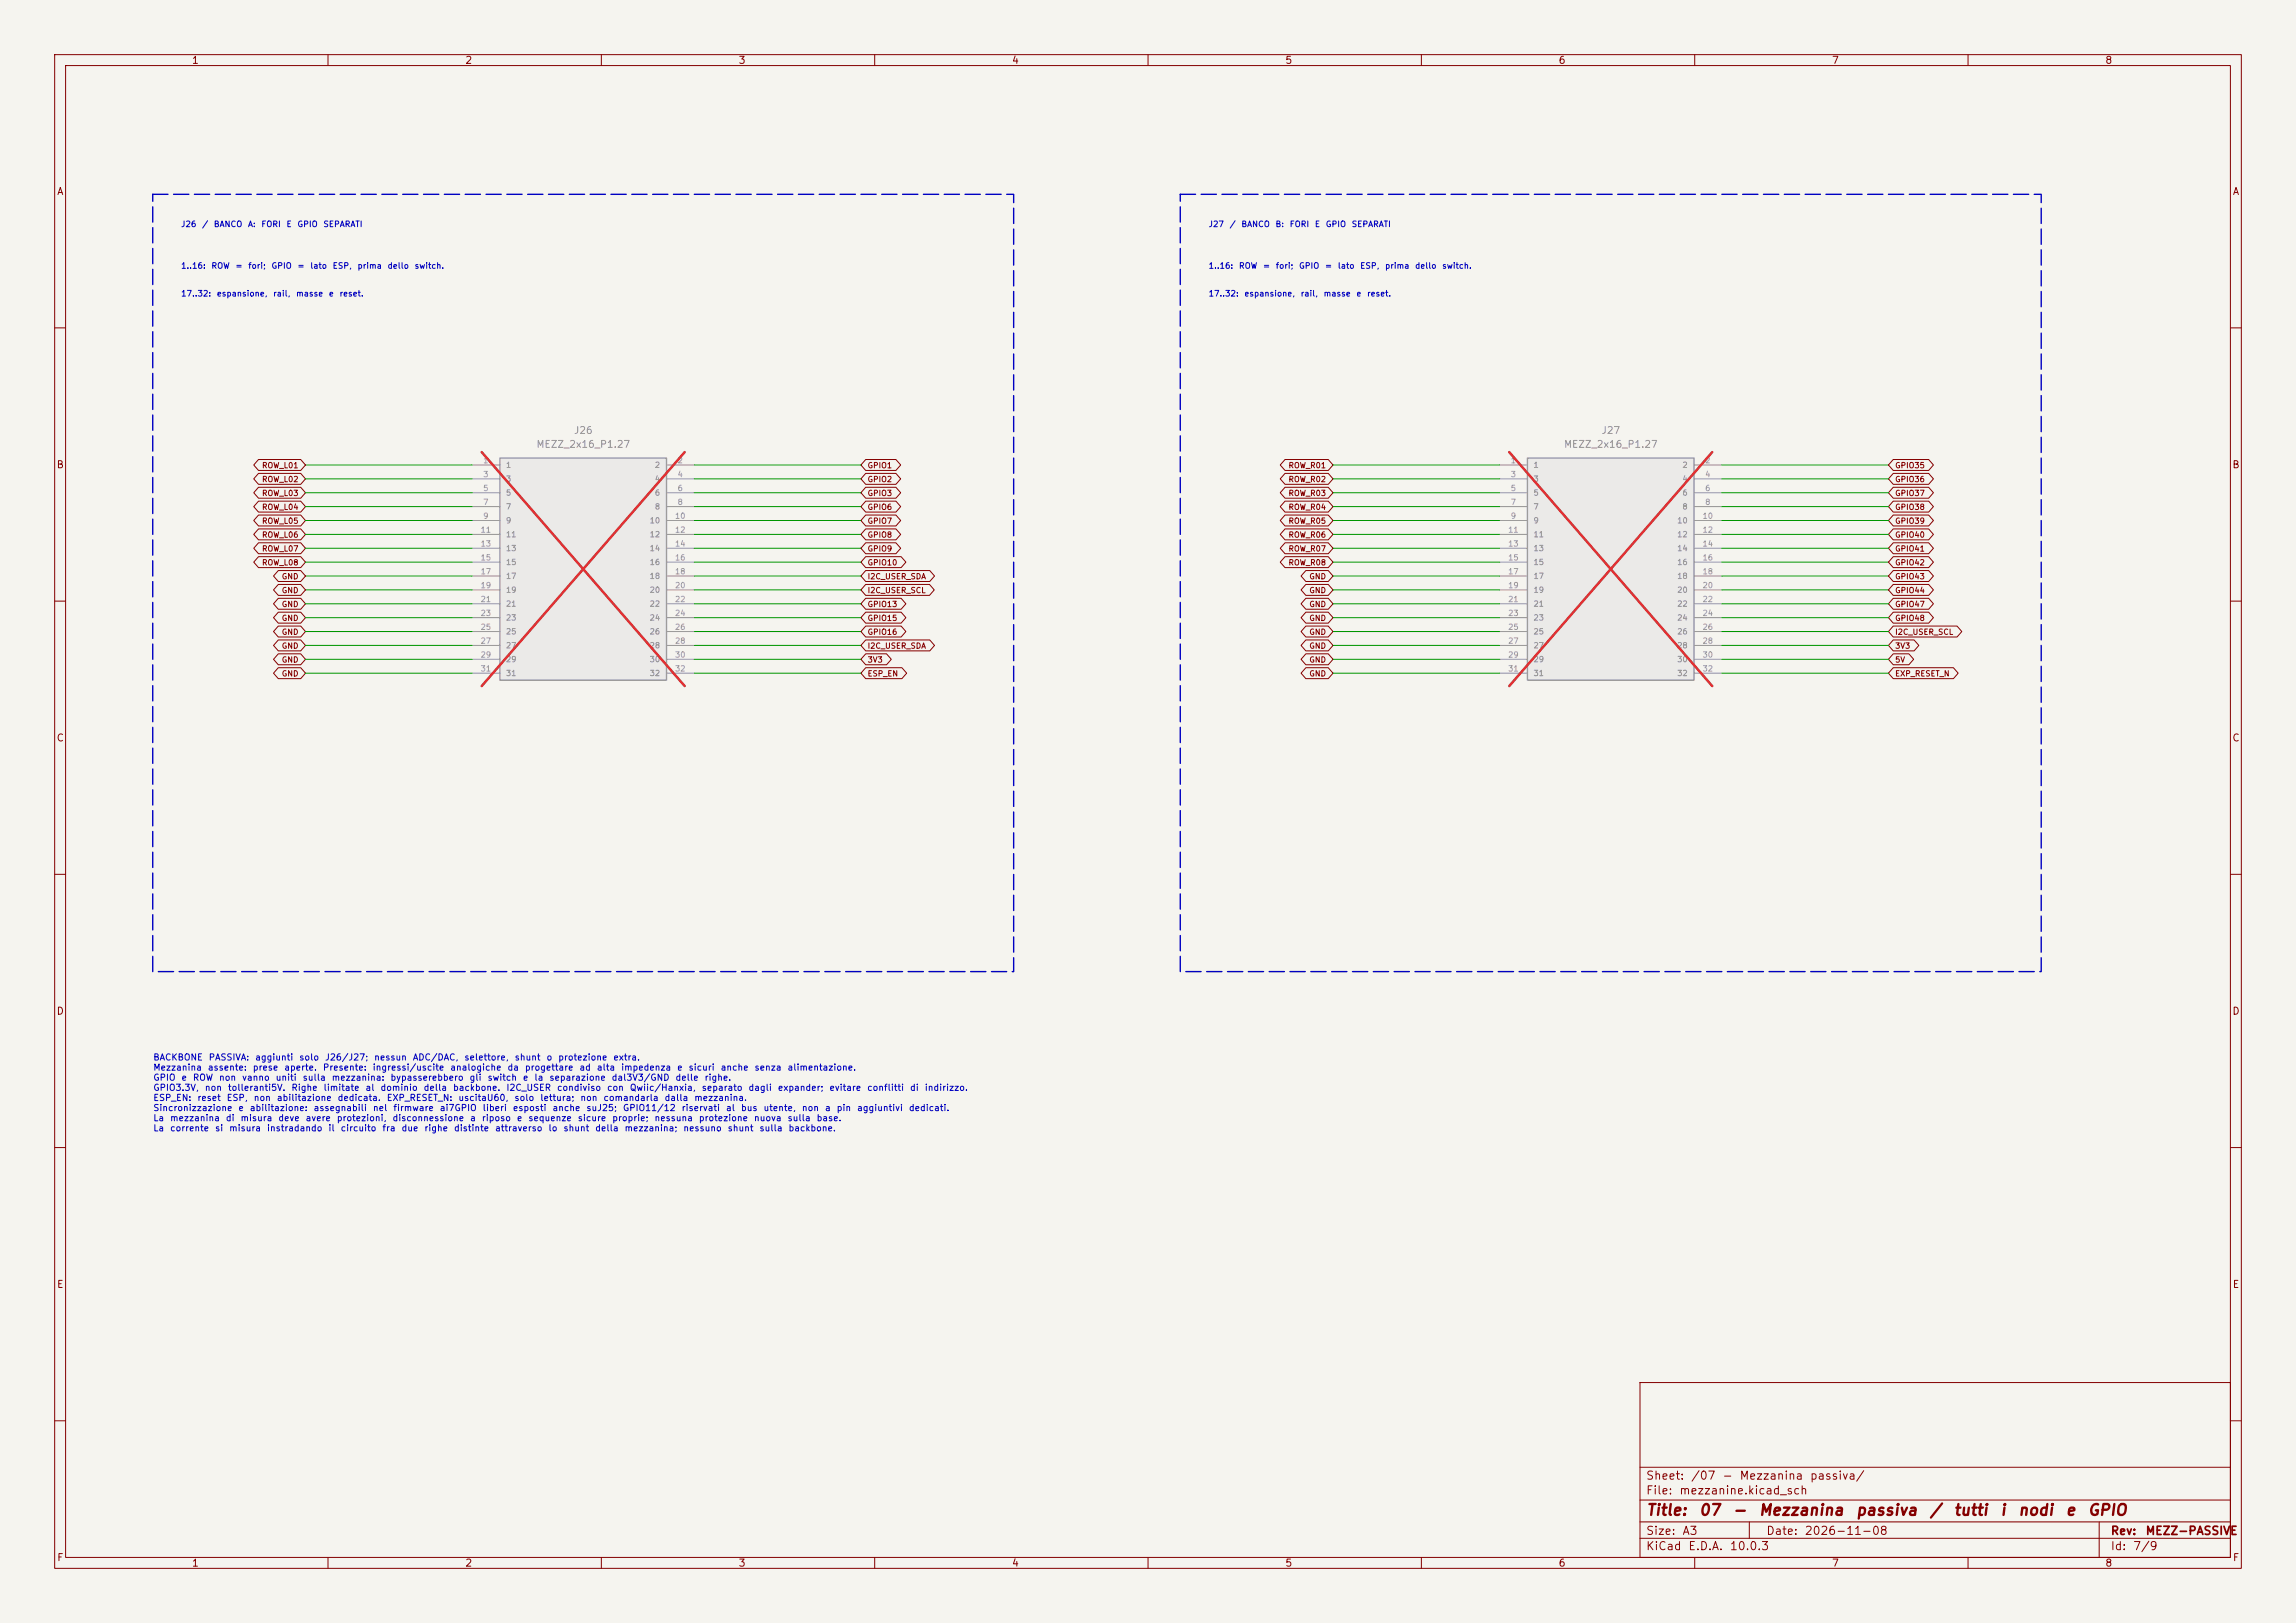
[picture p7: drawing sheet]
<svg xmlns="http://www.w3.org/2000/svg" width="420mm" height="297mm" viewBox="0 0 420 297" stroke-linecap="round" stroke-linejoin="round" font-family="sans-serif">
<defs><g id="words">
<g font-size="2" fill="#840000">
<text x="301" y="277.8">Title:</text>
<text x="310.7" y="277.8">07</text>
<text x="316.8" y="277.8">-</text>
<text x="321.6" y="277.8">Mezzanina</text>
<text x="339.3" y="277.8">passiva</text>
<text x="352.8" y="277.8">/</text>
<text x="357.2" y="277.8">tutti</text>
<text x="365.7" y="277.8">i</text>
<text x="369" y="277.8">nodi</text>
<text x="377.7" y="277.8">e</text>
<text x="381.8" y="277.8">GPIO</text>
</g>
<g font-size="1.5" fill="#840000">
<text x="301" y="273.8">File:</text>
<text x="301" y="271.1">Sheet:</text>
<text x="307.1" y="273.8">mezzanine.kicad_sch</text>
<text x="309.2" y="271.1">/07</text>
<text x="314.9" y="271.1">-</text>
<text x="318.1" y="271.1">Mezzanina</text>
<text x="331" y="271.1">passiva/</text>
<text x="301" y="281.2">Size:</text>
<text x="307.6" y="281.2">A3</text>
<text x="323" y="281.2">Date:</text>
<text x="330" y="281.2">2026-11-08</text>
<text x="386" y="281.2">Rev:</text>
<text x="392.4" y="281.2">MEZZ-PASSIVE</text>
<text x="301" y="284">KiCad</text>
<text x="308.7" y="284">E.D.A.</text>
<text x="316.3" y="284">10.0.3</text>
<text x="386" y="284">Id:</text>
<text x="390.1" y="284">7/9</text>
</g>
<g font-size="1.3" fill="#840000">
<text x="35" y="12">1</text>
<text x="85" y="12">2</text>
<text x="135" y="12">3</text>
<text x="185" y="12">4</text>
<text x="235" y="12">5</text>
<text x="285" y="12">6</text>
<text x="335" y="12">7</text>
<text x="385" y="12">8</text>
<text x="10.3" y="36">A</text>
<text x="408.3" y="36">A</text>
<text x="10.3" y="86">B</text>
<text x="408.2" y="86">B</text>
<text x="10.3" y="136">C</text>
<text x="408.2" y="136">C</text>
<text x="10.3" y="186">D</text>
<text x="408.2" y="186">D</text>
<text x="10.3" y="236">E</text>
<text x="408.3" y="236">E</text>
<text x="10.3" y="286">F</text>
<text x="35" y="287">1</text>
<text x="85" y="287">2</text>
<text x="135" y="287">3</text>
<text x="185" y="287">4</text>
<text x="235" y="287">5</text>
<text x="285" y="287">6</text>
<text x="335" y="287">7</text>
<text x="385" y="287">8</text>
<text x="408.3" y="286">F</text>
</g>
<g font-size="1.3" fill="#939391">
<text x="98" y="82.3">MEZZ_2x16_P1.27</text>
<text x="104.9" y="79.7">J26</text>
<text x="286" y="82.3">MEZZ_2x16_P1.27</text>
<text x="292.8" y="79.7">J27</text>
</g>
<g font-size="1.2" fill="#0000c2">
<text x="27.9" y="194.3">BACKBONE</text>
<text x="27.9" y="196.2">Mezzanina</text>
<text x="37.9" y="196.2">assente:</text>
<text x="38.1" y="194.3">PASSIVA:</text>
<text x="46.1" y="196.2">prese</text>
<text x="46.6" y="194.3">aggiunti</text>
<text x="51.9" y="196.2">aperte.</text>
<text x="54.6" y="194.3">solo</text>
<text x="59" y="196.2">Presente:</text>
<text x="59.4" y="194.3">J26/J27;</text>
<text x="68.1" y="196.2">ingressi/uscite</text>
<text x="68.3" y="194.3">nessun</text>
<text x="75.4" y="194.3">ADC/DAC,</text>
<text x="82.3" y="196.2">analogiche</text>
<text x="84.8" y="194.3">selettore,</text>
<text x="92.7" y="196.2">da</text>
<text x="94" y="194.3">shunt</text>
<text x="95.9" y="196.2">progettare</text>
<text x="99.9" y="194.3">o</text>
<text x="102" y="194.3">protezione</text>
<text x="105.9" y="196.2">ad</text>
<text x="109.1" y="196.2">alta</text>
<text x="112.1" y="194.3">extra.</text>
<text x="113.5" y="196.2">impedenza</text>
<text x="123.8" y="196.2">e</text>
<text x="125.9" y="196.2">sicuri</text>
<text x="131.7" y="196.2">anche</text>
<text x="137.9" y="196.2">senza</text>
<text x="143.9" y="196.2">alimentazione.</text>
<text x="27.9" y="198">GPIO</text>
<text x="27.9" y="199.9">GPIO3.3V,</text>
<text x="27.9" y="201.7">ESP_EN:</text>
<text x="27.9" y="203.6">Sincronizzazione</text>
<text x="33.1" y="198">e</text>
<text x="35.2" y="198">ROW</text>
<text x="36" y="201.7">reset</text>
<text x="37.4" y="199.9">non</text>
<text x="40" y="198">non</text>
<text x="41.4" y="201.7">ESP,</text>
<text x="41.6" y="199.9">tolleranti5V.</text>
<text x="43.5" y="203.6">e</text>
<text x="44.2" y="198">vanno</text>
<text x="45.6" y="203.6">abilitazione:</text>
<text x="46.3" y="201.7">non</text>
<text x="50.3" y="198">uniti</text>
<text x="50.5" y="201.7">abilitazione</text>
<text x="53.2" y="199.9">Righe</text>
<text x="55.3" y="198">sulla</text>
<text x="57.3" y="203.6">assegnabili</text>
<text x="59.1" y="199.9">limitate</text>
<text x="60.6" y="198">mezzanina:</text>
<text x="61.7" y="201.7">dedicata.</text>
<text x="66.8" y="199.9">al</text>
<text x="68.1" y="203.6">nel</text>
<text x="69.5" y="199.9">dominio</text>
<text x="70.6" y="201.7">EXP_RESET_N:</text>
<text x="71.3" y="198">bypasserebbero</text>
<text x="71.8" y="203.6">firmware</text>
<text x="77.4" y="199.9">della</text>
<text x="80.3" y="203.6">ai7GPIO</text>
<text x="82.8" y="199.9">backbone.</text>
<text x="83.7" y="201.7">uscitaU60,</text>
<text x="85.8" y="198">gli</text>
<text x="88.2" y="203.6">liberi</text>
<text x="89.1" y="198">switch</text>
<text x="92.5" y="199.9">I2C_USER</text>
<text x="93.7" y="203.6">esposti</text>
<text x="94" y="201.7">solo</text>
<text x="95.6" y="198">e</text>
<text x="97.6" y="198">la</text>
<text x="98.7" y="201.7">lettura;</text>
<text x="100.4" y="198">separazione</text>
<text x="101" y="203.6">anche</text>
<text x="101.8" y="199.9">condiviso</text>
<text x="106.1" y="201.7">non</text>
<text x="107.2" y="203.6">suJ25;</text>
<text x="110.3" y="201.7">comandarla</text>
<text x="110.9" y="199.9">con</text>
<text x="111.8" y="198">dal3V3/GND</text>
<text x="113.8" y="203.6">GPIO11/12</text>
<text x="115.1" y="199.9">Qwiic/Hanxia,</text>
<text x="121.5" y="201.7">dalla</text>
<text x="123.5" y="198">delle</text>
<text x="124.6" y="203.6">riservati</text>
<text x="126.9" y="201.7">mezzanina.</text>
<text x="128.3" y="199.9">separato</text>
<text x="128.8" y="198">righe.</text>
<text x="132.7" y="203.6">al</text>
<text x="135.4" y="203.6">bus</text>
<text x="136.8" y="199.9">dagli</text>
<text x="139.6" y="203.6">utente,</text>
<text x="142.2" y="199.9">expander;</text>
<text x="146.6" y="203.6">non</text>
<text x="150.8" y="203.6">a</text>
<text x="151.6" y="199.9">evitare</text>
<text x="152.9" y="203.6">pin</text>
<text x="156.7" y="203.6">aggiuntivi</text>
<text x="158.5" y="199.9">conflitti</text>
<text x="166.2" y="203.6">dedicati.</text>
<text x="166.4" y="199.9">di</text>
<text x="169.1" y="199.9">indirizzo.</text>
<text x="27.9" y="205.5">La</text>
<text x="27.9" y="207.3">La</text>
<text x="31" y="205.5">mezzanina</text>
<text x="31" y="207.3">corrente</text>
<text x="39.2" y="207.3">si</text>
<text x="41.2" y="205.5">di</text>
<text x="41.8" y="207.3">misura</text>
<text x="43.9" y="205.5">misura</text>
<text x="48.7" y="207.3">instradando</text>
<text x="50.8" y="205.5">deve</text>
<text x="55.8" y="205.5">avere</text>
<text x="60" y="207.3">il</text>
<text x="61.5" y="205.5">protezioni,</text>
<text x="62.2" y="207.3">circuito</text>
<text x="69.8" y="207.3">fra</text>
<text x="71.7" y="205.5">disconnessione</text>
<text x="73.3" y="207.3">due</text>
<text x="77.5" y="207.3">righe</text>
<text x="82.9" y="207.3">distinte</text>
<text x="85.9" y="205.5">a</text>
<text x="88" y="205.5">riposo</text>
<text x="90.5" y="207.3">attraverso</text>
<text x="94.4" y="205.5">e</text>
<text x="96.5" y="205.5">sequenze</text>
<text x="100.2" y="207.3">lo</text>
<text x="103" y="207.3">shunt</text>
<text x="105.6" y="205.5">sicure</text>
<text x="108.8" y="207.3">della</text>
<text x="111.9" y="205.5">proprie;</text>
<text x="114.1" y="207.3">mezzanina;</text>
<text x="119.6" y="205.5">nessuna</text>
<text x="124.9" y="207.3">nessuno</text>
<text x="127.7" y="205.5">protezione</text>
<text x="133" y="207.3">shunt</text>
<text x="137.8" y="205.5">nuova</text>
<text x="138.8" y="207.3">sulla</text>
<text x="144" y="205.5">sulla</text>
<text x="144.1" y="207.3">backbone.</text>
<text x="149.3" y="205.5">base.</text>
</g>
<g font-size="1.1" fill="#0000c2">
<text x="33" y="41.8">J26</text>
<text x="36.9" y="41.8">/</text>
<text x="39" y="41.8">BANCO</text>
<text x="45.3" y="41.8">A:</text>
<text x="47.7" y="41.8">FORI</text>
<text x="52.3" y="41.8">E</text>
<text x="54.3" y="41.8">GPIO</text>
<text x="59.1" y="41.8">SEPARATI</text>
<text x="221" y="41.8">J27</text>
<text x="224.8" y="41.8">/</text>
<text x="227" y="41.8">BANCO</text>
<text x="233.2" y="41.8">B:</text>
<text x="235.8" y="41.8">FORI</text>
<text x="240.4" y="41.8">E</text>
<text x="242.4" y="41.8">GPIO</text>
<text x="247.2" y="41.8">SEPARATI</text>
<text x="33" y="49.4">1..16:</text>
<text x="38.6" y="49.4">ROW</text>
<text x="43" y="49.4">=</text>
<text x="45.3" y="49.4">fori;</text>
<text x="49.6" y="49.4">GPIO</text>
<text x="54.3" y="49.4">=</text>
<text x="56.7" y="49.4">lato</text>
<text x="60.8" y="49.4">ESP,</text>
<text x="65.3" y="49.4">prima</text>
<text x="70.8" y="49.4">dello</text>
<text x="75.7" y="49.4">switch.</text>
<text x="221" y="49.4">1..16:</text>
<text x="226.5" y="49.4">ROW</text>
<text x="230.9" y="49.4">=</text>
<text x="233.3" y="49.4">fori;</text>
<text x="237.5" y="49.4">GPIO</text>
<text x="242.3" y="49.4">=</text>
<text x="244.6" y="49.4">lato</text>
<text x="248.7" y="49.4">ESP,</text>
<text x="253.3" y="49.4">prima</text>
<text x="258.8" y="49.4">dello</text>
<text x="263.7" y="49.4">switch.</text>
<text x="33" y="54.5">17..32:</text>
<text x="39.6" y="54.5">espansione,</text>
<text x="49.9" y="54.5">rail,</text>
<text x="54.1" y="54.5">masse</text>
<text x="60.1" y="54.5">e</text>
<text x="62" y="54.5">reset.</text>
<text x="221" y="54.5">17..32:</text>
<text x="227.5" y="54.5">espansione,</text>
<text x="237.8" y="54.5">rail,</text>
<text x="242" y="54.5">masse</text>
<text x="248" y="54.5">e</text>
<text x="250" y="54.5">reset.</text>
</g>
<g font-size="1" fill="#840000">
<text x="47.8" y="85.9">ROW_L01</text>
<text x="47.8" y="88.5">ROW_L02</text>
<text x="158.6" y="85.9">GPIO1</text>
<text x="158.6" y="88.5">GPIO2</text>
<text x="235.6" y="88.5">ROW_R02</text>
<text x="235.6" y="85.9">ROW_R01</text>
<text x="346.6" y="88.5">GPIO36</text>
<text x="346.6" y="85.9">GPIO35</text>
<text x="47.8" y="91">ROW_L03</text>
<text x="47.8" y="93.5">ROW_L04</text>
<text x="158.6" y="91">GPIO3</text>
<text x="158.6" y="93.5">GPIO6</text>
<text x="235.6" y="93.5">ROW_R04</text>
<text x="235.6" y="91">ROW_R03</text>
<text x="346.6" y="93.5">GPIO38</text>
<text x="346.6" y="91">GPIO37</text>
<text x="47.8" y="96.1">ROW_L05</text>
<text x="47.8" y="98.6">ROW_L06</text>
<text x="47.8" y="101.2">ROW_L07</text>
<text x="158.6" y="96.1">GPIO7</text>
<text x="158.6" y="98.6">GPIO8</text>
<text x="158.6" y="101.2">GPIO9</text>
<text x="235.6" y="101.2">ROW_R07</text>
<text x="235.6" y="98.6">ROW_R06</text>
<text x="235.6" y="96.1">ROW_R05</text>
<text x="346.6" y="101.2">GPIO41</text>
<text x="346.6" y="98.6">GPIO40</text>
<text x="346.6" y="96.1">GPIO39</text>
<text x="47.8" y="103.7">ROW_L08</text>
<text x="51.5" y="106.2">GND</text>
<text x="158.6" y="103.7">GPIO10</text>
<text x="158.6" y="106.2">I2C_USER_SDA</text>
<text x="235.6" y="103.7">ROW_R08</text>
<text x="239.4" y="106.2">GND</text>
<text x="346.6" y="106.2">GPIO43</text>
<text x="346.6" y="103.7">GPIO42</text>
<text x="51.5" y="108.8">GND</text>
<text x="51.5" y="111.3">GND</text>
<text x="51.5" y="113.9">GND</text>
<text x="158.6" y="108.8">I2C_USER_SCL</text>
<text x="158.6" y="111.3">GPIO13</text>
<text x="158.6" y="113.9">GPIO15</text>
<text x="239.4" y="113.9">GND</text>
<text x="239.4" y="111.3">GND</text>
<text x="239.4" y="108.8">GND</text>
<text x="346.6" y="113.9">GPIO48</text>
<text x="346.6" y="111.3">GPIO47</text>
<text x="346.6" y="108.8">GPIO44</text>
<text x="51.5" y="116.4">GND</text>
<text x="51.5" y="118.9">GND</text>
<text x="158.6" y="116.4">GPIO16</text>
<text x="158.6" y="118.9">I2C_USER_SDA</text>
<text x="239.4" y="116.4">GND</text>
<text x="239.4" y="118.9">GND</text>
<text x="346.6" y="118.9">3V3</text>
<text x="346.6" y="116.4">I2C_USER_SCL</text>
<text x="51.5" y="121.5">GND</text>
<text x="51.5" y="124">GND</text>
<text x="158.6" y="121.5">3V3</text>
<text x="158.6" y="124">ESP_EN</text>
<text x="239.4" y="121.5">GND</text>
<text x="239.4" y="124">GND</text>
<text x="346.6" y="124">EXP_RESET_N</text>
<text x="346.6" y="121.5">5V</text>
</g>
<g font-size="1" fill="#a5a4a2">
<text x="88.3" y="85">1</text>
<text x="88.3" y="87.6">3</text>
<text x="123.9" y="85">2</text>
<text x="123.9" y="87.6">4</text>
<text x="276.3" y="85">1</text>
<text x="276.3" y="87.6">3</text>
<text x="311.8" y="85">2</text>
<text x="311.8" y="87.6">4</text>
<text x="88.3" y="90.1">5</text>
<text x="88.3" y="92.6">7</text>
<text x="88.3" y="95.2">9</text>
<text x="123.4" y="95.2">10</text>
<text x="123.9" y="90.1">6</text>
<text x="123.9" y="92.6">8</text>
<text x="276.3" y="90.1">5</text>
<text x="276.3" y="92.6">7</text>
<text x="276.3" y="95.2">9</text>
<text x="311.3" y="95.2">10</text>
<text x="311.8" y="90.1">6</text>
<text x="311.8" y="92.6">8</text>
<text x="87.8" y="97.7">11</text>
<text x="87.8" y="100.3">13</text>
<text x="123.4" y="97.7">12</text>
<text x="123.4" y="100.3">14</text>
<text x="275.8" y="97.7">11</text>
<text x="275.8" y="100.3">13</text>
<text x="311.3" y="97.7">12</text>
<text x="311.3" y="100.3">14</text>
<text x="87.8" y="102.8">15</text>
<text x="87.8" y="105.3">17</text>
<text x="87.8" y="107.9">19</text>
<text x="123.4" y="102.8">16</text>
<text x="123.4" y="105.3">18</text>
<text x="123.4" y="107.9">20</text>
<text x="275.8" y="102.8">15</text>
<text x="275.8" y="105.3">17</text>
<text x="275.8" y="107.9">19</text>
<text x="311.3" y="102.8">16</text>
<text x="311.3" y="105.3">18</text>
<text x="311.3" y="107.9">20</text>
<text x="87.8" y="110.4">21</text>
<text x="87.8" y="113">23</text>
<text x="123.4" y="110.4">22</text>
<text x="123.4" y="113">24</text>
<text x="275.8" y="110.4">21</text>
<text x="275.8" y="113">23</text>
<text x="311.3" y="110.4">22</text>
<text x="311.3" y="113">24</text>
<text x="87.8" y="115.5">25</text>
<text x="87.8" y="118">27</text>
<text x="123.4" y="115.5">26</text>
<text x="123.4" y="118">28</text>
<text x="275.8" y="115.5">25</text>
<text x="275.8" y="118">27</text>
<text x="311.3" y="115.5">26</text>
<text x="311.3" y="118">28</text>
<text x="87.8" y="120.6">29</text>
<text x="87.8" y="123.1">31</text>
<text x="123.4" y="120.6">30</text>
<text x="123.4" y="123.1">32</text>
<text x="275.8" y="120.6">29</text>
<text x="275.8" y="123.1">31</text>
<text x="311.3" y="120.6">30</text>
<text x="311.3" y="123.1">32</text>
</g>
<g font-size="1" fill="#939391">
<text x="92.5" y="85.9">1</text>
<text x="92.5" y="88.4">3</text>
<text x="119.7" y="85.9">2</text>
<text x="119.7" y="88.4">4</text>
<text x="280.4" y="85.9">1</text>
<text x="280.4" y="88.4">3</text>
<text x="307.7" y="85.9">2</text>
<text x="307.7" y="88.4">4</text>
<text x="92.5" y="90.9">5</text>
<text x="92.5" y="93.5">7</text>
<text x="119.7" y="90.9">6</text>
<text x="119.7" y="93.5">8</text>
<text x="280.4" y="90.9">5</text>
<text x="280.4" y="93.5">7</text>
<text x="307.7" y="90.9">6</text>
<text x="307.7" y="93.5">8</text>
<text x="92.5" y="96">9</text>
<text x="92.5" y="98.6">11</text>
<text x="92.5" y="101.1">13</text>
<text x="118.7" y="96">10</text>
<text x="118.7" y="98.6">12</text>
<text x="118.7" y="101.1">14</text>
<text x="280.4" y="96">9</text>
<text x="280.4" y="98.6">11</text>
<text x="280.4" y="101.1">13</text>
<text x="306.7" y="96">10</text>
<text x="306.7" y="98.6">12</text>
<text x="306.7" y="101.1">14</text>
<text x="92.5" y="103.6">15</text>
<text x="92.5" y="106.2">17</text>
<text x="118.7" y="103.6">16</text>
<text x="118.7" y="106.2">18</text>
<text x="280.4" y="103.6">15</text>
<text x="280.4" y="106.2">17</text>
<text x="306.7" y="103.6">16</text>
<text x="306.7" y="106.2">18</text>
<text x="92.5" y="108.7">19</text>
<text x="92.5" y="111.3">21</text>
<text x="92.5" y="113.8">23</text>
<text x="118.7" y="108.7">20</text>
<text x="118.7" y="111.3">22</text>
<text x="118.7" y="113.8">24</text>
<text x="280.4" y="108.7">19</text>
<text x="280.4" y="111.3">21</text>
<text x="280.4" y="113.8">23</text>
<text x="306.7" y="108.7">20</text>
<text x="306.7" y="111.3">22</text>
<text x="306.7" y="113.8">24</text>
<text x="92.5" y="116.3">25</text>
<text x="92.5" y="118.9">27</text>
<text x="118.7" y="116.3">26</text>
<text x="118.7" y="118.9">28</text>
<text x="280.4" y="116.3">25</text>
<text x="280.4" y="118.9">27</text>
<text x="306.7" y="116.3">26</text>
<text x="306.7" y="118.9">28</text>
<text x="92.5" y="121.4">29</text>
<text x="92.5" y="124">31</text>
<text x="118.7" y="121.4">30</text>
<text x="118.7" y="124">32</text>
<text x="280.4" y="121.4">29</text>
<text x="280.4" y="124">31</text>
<text x="306.7" y="121.4">30</text>
<text x="306.7" y="124">32</text>
</g>
</g></defs>
<path d="M0 0h420v297h-420z" fill="#f5f4ef" stroke="#f5f4ef" stroke-width=".18"/>
<g fill="none" stroke="#840000" stroke-width=".18">
<path d="M10 10h400v277h-400zM12 12h396v273h-396zM60 10v2M110 10v2M160 10v2M210 10v2M260 10v2M310 10v2M360 10v2M10 60h2M408 60h2M10 110h2"/>
<path d="M408 110h2M10 160h2M408 160h2M10 210h2M408 210h2M300 253h108v32h-108zM10 260h2M300 278.5h108M300 274.5h108M300 268.5h108M320 278.5v3M384 278.5v6.5"/>
<path d="M408 260h2M60 285v2M110 285v2M160 285v2M210 285v2M260 285v2M300 281.5h108M310 285v2M360 285v2"/>
</g>
<path d="M279.4 83.8h30.5v40.7h-30.5z" fill="#ebeae8"/>
<path d="M279.4 83.8h30.5v40.7h-30.5z" fill="none" stroke="#9c9b98" stroke-width=".25"/>
<g fill="none" stroke="#9c9b98" stroke-width=".18">
<path d="M274.3 85.1h5.1M274.3 87.6h5.1M274.3 90.2h5.1M274.3 92.7h5.1M274.3 95.3h5.1M274.3 97.8h5.1M309.9 85.1h5.1M309.9 87.6h5.1M309.9 90.2h5.1M309.9 92.7h5.1M309.9 95.3h5.1M309.9 97.8h5.1"/>
<path d="M274.3 100.3h5.1M274.3 102.9h5.1M274.3 105.4h5.1M274.3 108h5.1M274.3 110.5h5.1M274.3 113h5.1M274.3 115.6h5.1M274.3 118.1h5.1M309.9 100.3h5.1M309.9 102.9h5.1M309.9 105.4h5.1M309.9 108h5.1"/>
<path d="M309.9 110.5h5.1M309.9 113h5.1M309.9 115.6h5.1M309.9 118.1h5.1M274.3 120.7h5.1M274.3 123.2h5.1M309.9 120.7h5.1M309.9 123.2h5.1"/>
</g>
<path d="M276.1 82.7l37.1 42.8M313.2 82.7l-37.1 42.8" fill="none" stroke="#e12e31" stroke-width=".46"/>
<path d="M91.4 83.8h30.5v40.7h-30.5z" fill="#ebeae8"/>
<path d="M91.4 83.8h30.5v40.7h-30.5z" fill="none" stroke="#9c9b98" stroke-width=".25"/>
<g fill="none" stroke="#9c9b98" stroke-width=".18">
<path d="M86.4 85.1h5M86.4 87.6h5M86.4 90.2h5M86.4 92.7h5M86.4 95.3h5M86.4 97.8h5M121.9 85.1h5.1M121.9 87.6h5.1M121.9 90.2h5.1M121.9 92.7h5.1M121.9 95.3h5.1M121.9 97.8h5.1"/>
<path d="M86.4 100.3h5M86.4 102.9h5M86.4 105.4h5M86.4 108h5M86.4 110.5h5M86.4 113h5M86.4 115.6h5M86.4 118.1h5M121.9 100.3h5.1M121.9 102.9h5.1M121.9 105.4h5.1M121.9 108h5.1"/>
<path d="M121.9 110.5h5.1M121.9 113h5.1M121.9 115.6h5.1M121.9 118.1h5.1M86.4 120.7h5M86.4 123.2h5M121.9 120.7h5.1M121.9 123.2h5.1"/>
</g>
<path d="M88.1 82.7l37.1 42.8M125.2 82.7l-37.1 42.8" fill="none" stroke="#e12e31" stroke-width=".46"/>
<g fill="none" stroke="#840000" stroke-width=".18">
<path d="M47.3 84.1h7.7l.9 1-.9 1h-7.7l-.9-1zM47.3 86.6h7.7l.9 1-.9 1h-7.7l-.9-1zM47.3 89.2h7.7l.9 1-.9 1h-7.7l-.9-1zM47.3 91.7h7.7l.9 1-.9 1h-7.7l-.9-1zM47.3 94.2h7.7l.9 1.1-.9 1h-7.7l-.9-1zM47.3 96.8h7.7l.9 1-.9 1h-7.7l-.9-1zM47.3 99.3h7.7l.9 1-.9 1h-7.7l-.9-1zM158.4 84.1h5.5l.9 1-.9 1h-5.5l-.9-1zM158.4 86.6h5.5l.9 1-.9 1h-5.5l-.9-1zM158.4 89.2h5.5l.9 1-.9 1h-5.5l-.9-1zM158.4 91.7h5.5l.9 1-.9 1h-5.5l-.9-1zM158.4 94.2h5.5l.9 1.1-.9 1h-5.5l-.9-1z"/>
<path d="M158.4 96.8h5.5l.9 1-.9 1h-5.5l-.9-1zM158.4 99.3h5.5l.9 1-.9 1h-5.5l-.9-1zM235.1 99.3h7.9l.8 1-.8 1h-7.9l-.9-1zM235.1 96.8h7.9l.8 1-.8 1h-7.9l-.9-1zM235.1 94.2h7.9l.8 1.1-.8 1h-7.9l-.9-1zM235.1 91.7h7.9l.8 1-.8 1h-7.9l-.9-1zM235.1 89.2h7.9l.8 1-.8 1h-7.9l-.9-1zM235.1 86.6h7.9l.8 1-.8 1h-7.9l-.9-1zM235.1 84.1h7.9l.8 1-.8 1h-7.9l-.9-1zM346.3 99.3h6.5l.9 1-.9 1h-6.5l-.9-1zM346.3 96.8h6.5l.9 1-.9 1h-6.5l-.9-1zM346.3 94.2h6.5l.9 1.1-.9 1h-6.5l-.9-1z"/>
<path d="M346.3 91.7h6.5l.9 1-.9 1h-6.5l-.9-1zM346.3 89.2h6.5l.9 1-.9 1h-6.5l-.9-1zM346.3 86.6h6.5l.9 1-.9 1h-6.5l-.9-1zM346.3 84.1h6.5l.9 1-.9 1h-6.5l-.9-1zM47.3 101.9h7.7l.9 1-.9 1h-7.7l-.9-1zM50.9 104.4h4.1l.9 1-.9 1h-4.1l-.9-1zM50.9 106.9h4.1l.9 1.1-.9 1h-4.1l-.9-1zM50.9 109.5h4.1l.9 1-.9 1h-4.1l-.9-1zM50.9 112h4.1l.9 1-.9 1h-4.1l-.9-1zM50.9 114.6h4.1l.9 1-.9 1h-4.1l-.9-1zM50.9 117.1h4.1l.9 1-.9 1h-4.1l-.9-1zM50.9 119.6h4.1l.9 1.1-.9 1h-4.1l-.9-1z"/>
<path d="M158.4 119.6h3.8l.8 1.1-.8 1h-3.8l-.9-1zM158.4 101.9h6.4l.9 1-.9 1h-6.4l-.9-1zM158.4 104.4h11.7l.8 1-.8 1h-11.7l-.9-1zM158.4 106.9h11.6l.9 1.1-.9 1h-11.6l-.9-1zM158.4 114.6h6.4l.9 1-.9 1h-6.4l-.9-1zM158.4 117.1h11.7l.8 1-.8 1h-11.7l-.9-1zM158.4 109.5h6.4l.9 1-.9 1h-6.4l-.9-1zM158.4 112h6.4l.9 1-.9 1h-6.4l-.9-1zM235.1 101.9h7.9l.8 1-.8 1h-7.9l-.9-1zM238.9 119.6h4.1l.8 1.1-.8 1h-4.1l-.9-1zM238.9 114.6h4.1l.8 1-.8 1h-4.1l-.9-1zM238.9 112h4.1l.8 1-.8 1h-4.1l-.9-1z"/>
<path d="M238.9 109.5h4.1l.8 1-.8 1h-4.1l-.9-1zM238.9 106.9h4.1l.8 1.1-.8 1h-4.1l-.9-1zM238.9 104.4h4.1l.8 1-.8 1h-4.1l-.9-1zM238.9 117.1h4.1l.8 1-.8 1h-4.1l-.9-1zM346.3 112h6.5l.9 1-.9 1h-6.5l-.9-1zM346.3 109.5h6.5l.9 1-.9 1h-6.5l-.9-1zM346.3 117.1h3.8l.9 1-.9 1h-3.8l-.9-1zM346.3 114.6h11.7l.9 1-.9 1h-11.7l-.9-1zM346.3 106.9h6.5l.9 1.1-.9 1h-6.5l-.9-1zM346.3 104.4h6.5l.9 1-.9 1h-6.5l-.9-1zM346.3 101.9h6.5l.9 1-.9 1h-6.5l-.9-1zM346.3 119.6h2.9l.8 1.1-.8 1h-2.9l-.9-1z"/>
<path d="M50.9 122.2h4.1l.9 1-.9 1h-4.1l-.9-1zM158.4 122.2h6.6l.9 1-.9 1h-6.6l-.9-1zM238.9 122.2h4.1l.8 1-.8 1h-4.1l-.9-1zM346.3 122.2h11l.9 1-.9 1h-11l-.9-1z"/>
</g>
<g fill="none" stroke="#009600" stroke-width=".18">
<path d="M55.9 85.1h30.5M55.9 87.6h30.5M55.9 90.2h30.5M55.9 92.7h30.5M55.9 95.3h30.5M55.9 97.8h30.5M127 85.1h30.5M127 87.6h30.5M127 90.2h30.5M127 92.7h30.5M127 95.3h30.5M127 97.8h30.5"/>
<path d="M243.8 85.1h30.5M243.8 87.6h30.5M243.8 90.2h30.5M243.8 92.7h30.5M243.8 95.3h30.5M243.8 97.8h30.5M315 85.1h30.4M315 87.6h30.4M315 90.2h30.4M315 92.7h30.4M315 95.3h30.4M315 97.8h30.4"/>
<path d="M55.9 118.1h30.5M55.9 115.6h30.5M55.9 113h30.5M55.9 110.5h30.5M55.9 108h30.5M55.9 100.3h30.5M55.9 105.4h30.5M55.9 102.9h30.5M127 118.1h30.5M127 115.6h30.5M127 113h30.5M127 110.5h30.5"/>
<path d="M127 108h30.5M127 100.3h30.5M127 105.4h30.5M127 102.9h30.5M243.8 118.1h30.5M243.8 115.6h30.5M243.8 113h30.5M243.8 110.5h30.5M243.8 108h30.5M243.8 100.3h30.5M243.8 105.4h30.5M243.8 102.9h30.5"/>
<path d="M315 118.1h30.4M315 115.6h30.4M315 113h30.4M315 110.5h30.4M315 108h30.4M315 100.3h30.4M315 105.4h30.4M315 102.9h30.4M55.9 120.7h30.5M55.9 123.2h30.5M127 120.7h30.5M127 123.2h30.5"/>
<path d="M243.8 120.7h30.5M243.8 123.2h30.5M315 120.7h30.4M315 123.2h30.4"/>
</g>
<path d="M27.9 35.6h157.5v142.2h-157.5zM215.9 35.6h157.5v142.2h-157.5z" fill="none" stroke="#0000c2" stroke-width=".25" stroke-dasharray="2.8 1"/>
<use href="#words"/>
</svg>
